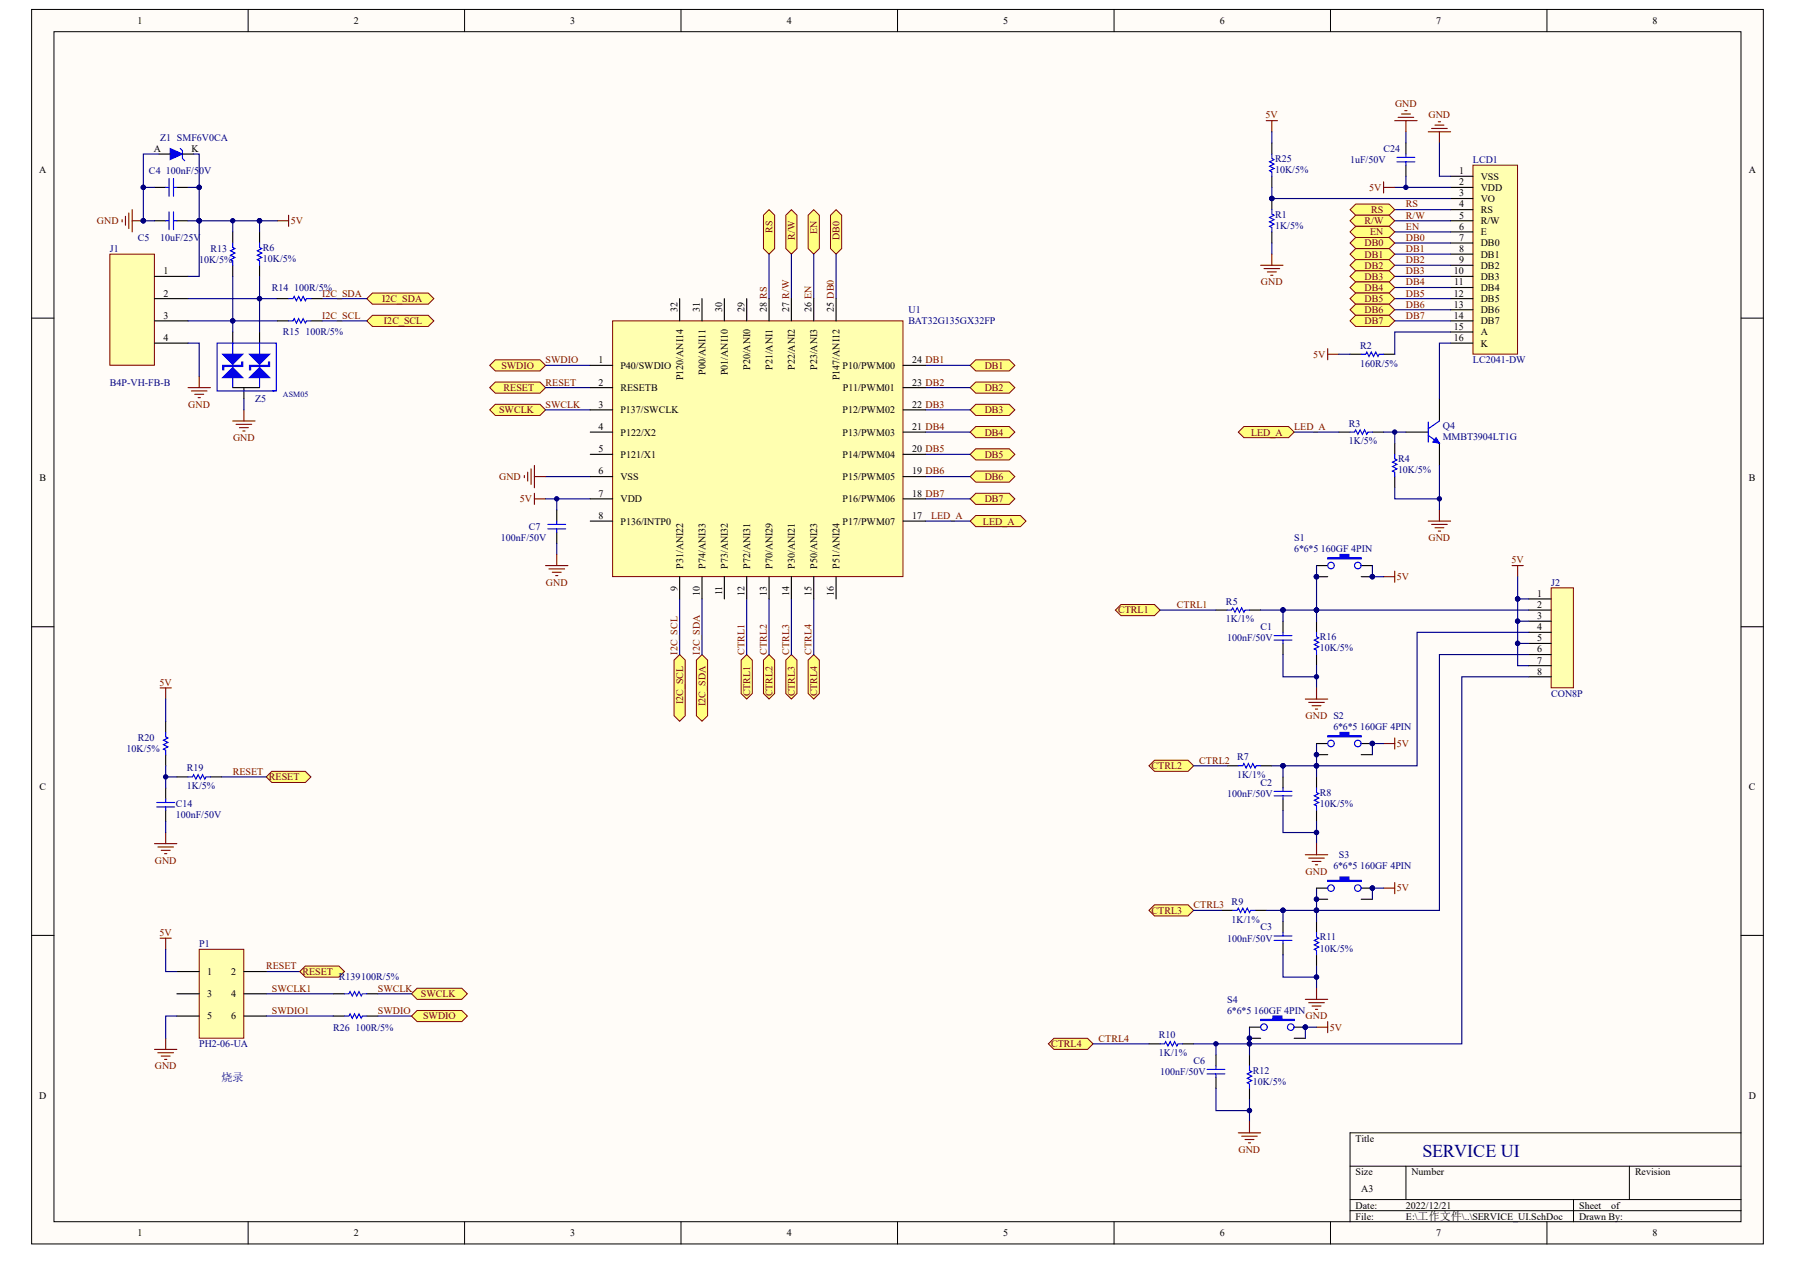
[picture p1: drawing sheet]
<svg xmlns="http://www.w3.org/2000/svg" width="288mm" height="202mm" viewBox="0 0 288 202" stroke-linecap="round" stroke-linejoin="round" font-family="sans-serif">
<defs><g id="words">
<text font-size="2.9" fill="#000080" x="227.8" y="185.1">SERVICE UI</text>
<text font-size="1.8" fill="#000080" x="35.5" y="173">烧录</text>
<g font-size="1.6">
<text x="22" y="3.8">1</text>
<text x="56.6" y="3.8">2</text>
<text x="91.3" y="3.8">3</text>
<text x="126" y="3.8">4</text>
<text x="160.6" y="3.8">5</text>
<text x="195.3" y="3.8">6</text>
<text x="229.9" y="3.8">7</text>
<text x="264.6" y="3.8">8</text>
<text x="6.3" y="27.6">A</text>
<text x="24.7" y="24.3">A</text>
<text x="30.6" y="24.3">K</text>
<text x="233.6" y="27.9">1</text>
<text x="233.6" y="29.6">2</text>
<text x="237.1" y="28.8">VSS</text>
<text x="280" y="27.6">A</text>
<text x="233.6" y="31.4">3</text>
<text x="233.6" y="33.2">4</text>
<text x="233.6" y="35">5</text>
<text x="237.1" y="30.5">VDD</text>
<text x="237.1" y="32.3">VO</text>
<text x="237.1" y="34.1">RS</text>
<text x="237.1" y="35.9">R/W</text>
<text x="233.6" y="36.8">6</text>
<text x="233.6" y="38.5">7</text>
<text x="233.6" y="40.3">8</text>
<text x="237.1" y="37.7">E</text>
<text x="237.1" y="39.4">DB0</text>
<text x="237.1" y="41.2">DB1</text>
<text x="26.2" y="43.9">1</text>
<text x="26.2" y="47.5">2</text>
<text x="232.8" y="43.9">10</text>
<text x="232.8" y="47.5">12</text>
<text x="232.8" y="45.7">11</text>
<text x="233.6" y="42.1">9</text>
<text x="237.1" y="43">DB2</text>
<text x="237.1" y="44.8">DB3</text>
<text x="237.1" y="46.5">DB4</text>
<text x="26.2" y="51">3</text>
<text x="108.5" y="49.9" transform="rotate(-90 108.5 49.9)">32</text>
<text x="112.1" y="49.9" transform="rotate(-90 112.1 49.9)">31</text>
<text x="115.6" y="49.9" transform="rotate(-90 115.6 49.9)">30</text>
<text x="119.2" y="49.9" transform="rotate(-90 119.2 49.9)">29</text>
<text x="122.8" y="49.9" transform="rotate(-90 122.8 49.9)">28 RS</text>
<text x="126.4" y="49.9" transform="rotate(-90 126.4 49.9)">27 R/W</text>
<text x="129.9" y="49.9" transform="rotate(-90 129.9 49.9)">26 EN</text>
<text x="133.5" y="49.9" transform="rotate(-90 133.5 49.9)">25 DB0</text>
<text x="232.8" y="49.2">13</text>
<text x="232.8" y="51">14</text>
<text x="232.8" y="52.8">15</text>
<text x="237.1" y="48.3">DB5</text>
<text x="237.1" y="50.1">DB6</text>
<text x="237.1" y="51.9">DB7</text>
<text x="237.1" y="53.7">A</text>
<text x="26.2" y="54.6">4</text>
<text x="95.8" y="58.1">1</text>
<text x="99.3" y="59">P40/SWDIO</text>
<text x="112.9" y="60" transform="rotate(-90 112.9 60)">P00/ANI11</text>
<text x="120.1" y="59.2" transform="rotate(-90 120.1 59.2)">P20/ANI0</text>
<text x="123.7" y="59.2" transform="rotate(-90 123.7 59.2)">P21/ANI1</text>
<text x="127.3" y="59.2" transform="rotate(-90 127.3 59.2)">P22/ANI2</text>
<text x="130.8" y="59.2" transform="rotate(-90 130.8 59.2)">P23/ANI3</text>
<text x="134.9" y="59">P10/PWM00</text>
<text x="146" y="58.1">24 DB1</text>
<text x="232.8" y="54.6">16</text>
<text x="237.1" y="55.5">K</text>
<text x="95.8" y="61.7">2</text>
<text x="95.8" y="65.3">3</text>
<text x="99.3" y="62.6">RESETB</text>
<text x="109.4" y="60.9" transform="rotate(-90 109.4 60.9)">P120/ANI14</text>
<text x="116.5" y="60.1" transform="rotate(-90 116.5 60.1)">P01/ANI10</text>
<text x="134.4" y="60.9" transform="rotate(-90 134.4 60.9)">P147/ANI12</text>
<text x="135" y="62.6">P11/PWM01</text>
<text x="146" y="65.3">22 DB3</text>
<text x="146" y="61.7">23 DB2</text>
<text x="95.8" y="68.8">4</text>
<text x="99.3" y="66.1">P137/SWCLK</text>
<text x="99.3" y="69.7">P122/X2</text>
<text x="134.9" y="69.7">P13/PWM03</text>
<text x="134.9" y="66.1">P12/PWM02</text>
<text x="146" y="68.8">21 DB4</text>
<text x="6.3" y="77">B</text>
<text x="95.8" y="72.4">5</text>
<text x="95.8" y="75.9">6</text>
<text x="99.3" y="73.3">P121/X1</text>
<text x="99.3" y="76.8">VSS</text>
<text x="134.9" y="76.8">P15/PWM05</text>
<text x="134.9" y="73.3">P14/PWM04</text>
<text x="146" y="75.9">19 DB6</text>
<text x="146" y="72.4">20 DB5</text>
<text x="280" y="77">B</text>
<text x="95.8" y="79.5">7</text>
<text x="95.8" y="83">8</text>
<text x="99.3" y="80.4">VDD</text>
<text x="99.3" y="84">P136/INTP0</text>
<text x="134.9" y="84">P17/PWM07</text>
<text x="134.9" y="80.4">P16/PWM06</text>
<text x="146" y="83">17</text>
<text x="146" y="79.5">18 DB7</text>
<text x="108.5" y="94.5" transform="rotate(-90 108.5 94.5)">9</text>
<text x="109.4" y="91.1" transform="rotate(-90 109.4 91.1)">P31/ANI22</text>
<text x="112.1" y="95.3" transform="rotate(-90 112.1 95.3)">10</text>
<text x="112.9" y="91.1" transform="rotate(-90 112.9 91.1)">P74/ANI33</text>
<text x="115.6" y="95.3" transform="rotate(-90 115.6 95.3)">11</text>
<text x="116.5" y="91.1" transform="rotate(-90 116.5 91.1)">P73/ANI32</text>
<text x="119.2" y="95.3" transform="rotate(-90 119.2 95.3)">12</text>
<text x="120.1" y="91.1" transform="rotate(-90 120.1 91.1)">P72/ANI31</text>
<text x="122.8" y="95.3" transform="rotate(-90 122.8 95.3)">13</text>
<text x="123.7" y="91.1" transform="rotate(-90 123.7 91.1)">P70/ANI29</text>
<text x="126.4" y="95.3" transform="rotate(-90 126.4 95.3)">14</text>
<text x="127.3" y="91.1" transform="rotate(-90 127.3 91.1)">P30/ANI21</text>
<text x="129.9" y="95.3" transform="rotate(-90 129.9 95.3)">15</text>
<text x="130.8" y="91.1" transform="rotate(-90 130.8 91.1)">P50/ANI23</text>
<text x="133.5" y="95.3" transform="rotate(-90 133.5 95.3)">16</text>
<text x="134.4" y="91.1" transform="rotate(-90 134.4 91.1)">P51/ANI24</text>
<text x="246.1" y="95.5">1</text>
<text x="246.1" y="97.3">2</text>
<text x="246.1" y="99.1">3</text>
<text x="246.1" y="100.9">4</text>
<text x="246.1" y="102.6">5</text>
<text x="246.1" y="104.4">6</text>
<text x="246.1" y="106.2">7</text>
<text x="246.1" y="108">8</text>
<text x="6.3" y="126.5">C</text>
<text x="280" y="126.5">C</text>
<text x="33.2" y="156">1</text>
<text x="33.2" y="159.6">3</text>
<text x="37" y="156">2</text>
<text x="37" y="159.6">4</text>
<text x="33.2" y="163.2">5</text>
<text x="37" y="163.2">6</text>
<text x="6.3" y="175.8">D</text>
<text x="280" y="175.8">D</text>
<text x="217" y="182.7">Title</text>
<text x="217" y="188.1">Size</text>
<text x="217.9" y="190.7">A3</text>
<text x="226" y="188.1">Number</text>
<text x="261.8" y="188.1">Revision</text>
<text x="22" y="197.9">1</text>
<text x="56.6" y="197.9">2</text>
<text x="91.3" y="197.9">3</text>
<text x="126" y="197.9">4</text>
<text x="160.6" y="197.9">5</text>
<text x="195.3" y="197.9">6</text>
<text x="217" y="193.4">Date:</text>
<text x="217" y="195.2">File:</text>
<text x="225.1" y="193.4">2022/12/21</text>
<text x="225.1" y="195.2">E:\工作文件\..\SERVICE_UI.SchDoc</text>
<text x="229.9" y="197.9">7</text>
<text x="252.8" y="193.4">Sheet</text>
<text x="252.8" y="195.2">Drawn By:</text>
<text x="258" y="193.4">of</text>
<text x="264.6" y="197.9">8</text>
</g>
<g font-size="1.6" fill="#800000">
<text x="223.3" y="17.2">GND</text>
<text x="202.6" y="19">5V</text>
<text x="228.7" y="19">GND</text>
<text x="15.5" y="35.9">GND</text>
<text x="46.6" y="35.9">5V</text>
<text x="218.5" y="35.9">R/W</text>
<text x="219.2" y="30.5">5V</text>
<text x="219.5" y="34.1">RS</text>
<text x="225.1" y="35">R/W</text>
<text x="225.1" y="33.2">RS</text>
<text x="123.7" y="37.3" transform="rotate(-90 123.7 37.3)">RS</text>
<text x="127.3" y="38.4" transform="rotate(-90 127.3 38.4)">R/W</text>
<text x="130.8" y="37.5" transform="rotate(-90 130.8 37.5)">EN</text>
<text x="134.4" y="38.4" transform="rotate(-90 134.4 38.4)">DB0</text>
<text x="218.5" y="39.4">DB0</text>
<text x="218.5" y="41.2">DB1</text>
<text x="219.4" y="37.7">EN</text>
<text x="225.1" y="40.3">DB1</text>
<text x="225.1" y="38.5">DB0</text>
<text x="225.1" y="36.8">EN</text>
<text x="51.6" y="47.5">I2C_SDA</text>
<text x="201.9" y="45.7">GND</text>
<text x="218.5" y="43">DB2</text>
<text x="218.5" y="44.8">DB3</text>
<text x="218.5" y="46.5">DB4</text>
<text x="225.1" y="47.5">DB5</text>
<text x="225.1" y="45.7">DB4</text>
<text x="225.1" y="43.9">DB3</text>
<text x="225.1" y="42.1">DB2</text>
<text x="51.6" y="51">I2C_SCL</text>
<text x="61.2" y="48.3">I2C_SDA</text>
<text x="61.5" y="51.9">I2C_SCL</text>
<text x="218.5" y="48.3">DB5</text>
<text x="218.5" y="50.1">DB6</text>
<text x="218.5" y="51.9">DB7</text>
<text x="225.1" y="51">DB7</text>
<text x="225.1" y="49.2">DB6</text>
<text x="80.3" y="59">SWDIO</text>
<text x="87.4" y="58.1">SWDIO</text>
<text x="157.6" y="59">DB1</text>
<text x="210.2" y="57.2">5V</text>
<text x="30.1" y="65.3">GND</text>
<text x="80.6" y="62.6">RESET</text>
<text x="87.4" y="61.7">RESET</text>
<text x="87.4" y="65.3">SWCLK</text>
<text x="157.6" y="62.6">DB2</text>
<text x="37.3" y="70.6">GND</text>
<text x="79.9" y="66.1">SWCLK</text>
<text x="157.6" y="66.1">DB3</text>
<text x="157.6" y="69.7">DB4</text>
<text x="200.3" y="69.7">LED_A</text>
<text x="207.2" y="68.8">LED_A</text>
<text x="79.9" y="76.8">GND</text>
<text x="157.6" y="73.3">DB5</text>
<text x="157.6" y="76.8">DB6</text>
<text x="83.2" y="80.4">5V</text>
<text x="149.1" y="83">LED_A</text>
<text x="157.4" y="84">LED_A</text>
<text x="157.6" y="80.4">DB7</text>
<text x="228.7" y="86.6">GND</text>
<text x="87.4" y="93.7">GND</text>
<text x="223.7" y="92.8">5V</text>
<text x="242" y="90.2">5V</text>
<text x="179" y="98.2">CTRL1</text>
<text x="188.4" y="97.3">CTRL1</text>
<text x="108.5" y="104.8" transform="rotate(-90 108.5 104.8)">I2C_SCL</text>
<text x="112.1" y="104.8" transform="rotate(-90 112.1 104.8)">I2C_SDA</text>
<text x="119.2" y="104.8" transform="rotate(-90 119.2 104.8)">CTRL1</text>
<text x="122.8" y="104.8" transform="rotate(-90 122.8 104.8)">CTRL2</text>
<text x="126.4" y="104.8" transform="rotate(-90 126.4 104.8)">CTRL3</text>
<text x="129.9" y="104.8" transform="rotate(-90 129.9 104.8)">CTRL4</text>
<text x="25.5" y="109.8">5V</text>
<text x="109.4" y="112.7" transform="rotate(-90 109.4 112.7)">I2C_SCL</text>
<text x="112.9" y="113" transform="rotate(-90 112.9 113)">I2C_SDA</text>
<text x="120.1" y="111.5" transform="rotate(-90 120.1 111.5)">CTRL1</text>
<text x="123.7" y="111.5" transform="rotate(-90 123.7 111.5)">CTRL2</text>
<text x="127.3" y="111.5" transform="rotate(-90 127.3 111.5)">CTRL3</text>
<text x="130.8" y="111.5" transform="rotate(-90 130.8 111.5)">CTRL4</text>
<text x="209" y="115.1">GND S2</text>
<text x="223.7" y="119.5">5V</text>
<text x="37.3" y="124">RESET</text>
<text x="43.1" y="124.9">RESET</text>
<text x="184.4" y="123.1">CTRL2</text>
<text x="192" y="122.2">CTRL2</text>
<text x="24.8" y="138.2">GND</text>
<text x="209" y="140">GND</text>
<text x="223.7" y="142.7">5V</text>
<text x="25.5" y="149.8">5V</text>
<text x="184.4" y="146.2">CTRL3</text>
<text x="191.1" y="145.4">CTRL3</text>
<text x="42.6" y="155.2">RESET</text>
<text x="43.5" y="158.7">SWCLK1</text>
<text x="48.4" y="156">RESET</text>
<text x="60.5" y="158.7">SWCLK</text>
<text x="67.4" y="159.6">SWCLK</text>
<text x="43.5" y="162.3">SWDIO1</text>
<text x="60.5" y="162.3">SWDIO</text>
<text x="67.7" y="163.2">SWDIO</text>
<text x="168.3" y="167.6">CTRL4</text>
<text x="175.9" y="166.7">CTRL4</text>
<text x="209" y="163.2">GND</text>
<text x="212.9" y="164.9">5V</text>
<text x="24.8" y="171.2">GND</text>
<text x="198.3" y="184.5">GND</text>
</g>
<g font-size="1.6" fill="#000080">
<text x="25.6" y="22.5">Z1 SMF6V0CA</text>
<text x="23.9" y="27.9">C4</text>
<text x="26.5" y="27.9">100nF/50V</text>
<text x="204.2" y="27.7">10K/5%</text>
<text x="204.2" y="25.9">R25</text>
<text x="216.2" y="26.1">1uF/50V</text>
<text x="221.5" y="24.3">C24</text>
<text x="235.8" y="26.1">LCD1</text>
<text x="204.2" y="34.8">R1</text>
<text x="17.6" y="40.3">J1</text>
<text x="22.1" y="38.5">C5</text>
<text x="25.6" y="38.5">10uF/25V</text>
<text x="33.7" y="40.3">R13</text>
<text x="42.1" y="41.9">10K/5%</text>
<text x="42.1" y="40.1">R6</text>
<text x="204.2" y="36.6">1K/5%</text>
<text x="31.9" y="42.1">10K/5%</text>
<text x="43.5" y="46.5">R14</text>
<text x="47.1" y="46.5">100R/5%</text>
<text x="45.3" y="53.7">R15</text>
<text x="48.9" y="53.7">100R/5%</text>
<text x="145.5" y="51.9">BAT32G135GX32FP</text>
<text x="145.5" y="50.1">U1</text>
<text x="217.8" y="58.7">160R/5%</text>
<text x="217.8" y="55.8">R2</text>
<text x="235.8" y="58.1">LC2041-DW</text>
<text x="17.6" y="61.7">B4P-VH-FB-B</text>
<text x="40.8" y="64.4">Z5</text>
<text x="216" y="71.1">1K/5%</text>
<text x="216" y="68.3">R3</text>
<text x="231" y="68.6">Q4</text>
<text x="231" y="70.4">MMBT3904LT1G</text>
<text x="223.8" y="75.8">10K/5%</text>
<text x="223.8" y="74">R4</text>
<text x="80.2" y="86.6">100nF/50V</text>
<text x="84.7" y="84.8">C7</text>
<text x="207.2" y="86.6">S1</text>
<text x="207.2" y="88.4">6*6*5 160GF 4PIN</text>
<text x="248.3" y="93.7">J2</text>
<text x="196.3" y="99.6">1K/1%</text>
<text x="196.3" y="96.8">R5</text>
<text x="201.8" y="100.9">C1</text>
<text x="196.5" y="102.6">100nF/50V</text>
<text x="211.3" y="104.2">10K/5%</text>
<text x="211.3" y="102.5">R16</text>
<text x="248.3" y="111.5">CON8P</text>
<text x="22.1" y="118.7">R20</text>
<text x="213.5" y="116.9">6*6*5 160GF 4PIN</text>
<text x="20.3" y="120.4">10K/5%</text>
<text x="29.9" y="123.5">R19</text>
<text x="198.1" y="124.5">1K/1%</text>
<text x="198.1" y="121.7">R7</text>
<text x="201.8" y="125.8">C2</text>
<text x="28.1" y="130.9">100nF/50V</text>
<text x="28.1" y="129.2">C14</text>
<text x="29.9" y="126.3">1K/5%</text>
<text x="196.5" y="127.5">100nF/50V</text>
<text x="211.3" y="129.2">10K/5%</text>
<text x="211.3" y="127.4">R8</text>
<text x="214.4" y="137.3">S3</text>
<text x="213.5" y="139.1">6*6*5 160GF 4PIN</text>
<text x="197.2" y="147.7">1K/1%</text>
<text x="197.2" y="144.8">R9</text>
<text x="201.8" y="148.9">C3</text>
<text x="31.9" y="151.6">P1</text>
<text x="196.5" y="150.7">100nF/50V</text>
<text x="211.3" y="152.3">10K/5%</text>
<text x="211.3" y="150.5">R11</text>
<text x="54.3" y="156.9">R139100R/5%</text>
<text x="196.5" y="160.5">S4</text>
<text x="31.9" y="167.6">PH2-06-UA</text>
<text x="53.4" y="164.9">R26</text>
<text x="56.9" y="164.9">100R/5%</text>
<text x="185.6" y="166.2">R10</text>
<text x="196.5" y="162.3">6*6*5 160GF 4PIN</text>
<text x="185.6" y="169">1K/1%</text>
<text x="185.7" y="172.1">100nF/50V</text>
<text x="191.1" y="170.3">C6</text>
<text x="200.6" y="173.7">10K/5%</text>
<text x="200.6" y="171.9">R12</text>
</g>
<text font-size="1.3" fill="#000080" x="45.3" y="63.5">ASM05</text>
</g></defs>
<g fill="#fffcf8" stroke="#000" stroke-width=".16">
<path d="M5.1 1.5h277.2v197.6h-277.2z"/>
<path d="M8.6 5.1h270.1v190.4h-270.1z"/>
</g>
<g fill="none" stroke="#000" stroke-width=".16">
<path d="M39.7 1.5v3.6M74.4 1.5v3.6M109 1.5v3.6M143.7 1.5v3.6M178.4 1.5v3.6M213 1.5v3.6M247.7 1.5v3.6M5.1 50.9h3.5M278.8 50.9h3.5M5.1 100.3h3.5M278.8 100.3h3.5M5.1 149.7h3.5"/>
<path d="M278.8 149.7h3.5M39.7 195.6v3.5M74.4 195.6v3.5M109 195.6v3.5M143.7 195.6v3.5M178.4 195.6v3.5M213 195.6v3.5M216.1 186.6h62.7M216.1 192h62.7M216.1 193.8h62.7M225.1 186.6v5.4M247.7 195.6v3.5"/>
<path d="M251.9 192v3.6M260.9 186.6v5.4M278.8 181.3h-62.7v14.3"/>
</g>
<path d="M235.8 26.4h7.2v30.3h-7.2z" fill="#ffffb0" stroke="#800000" stroke-width=".16"/>
<g fill="none" stroke="#000" stroke-width=".18">
<path d="M232.2 28.2h3.6M232.2 30h3.6M232.2 31.8h3.6M232.2 33.6h3.6M232.2 35.3h3.6M232.2 37.1h3.6M232.2 38.9h3.6M232.2 40.7h3.6M232.2 42.5h3.6M232.2 44.2h3.6M232.2 46h3.6M232.2 47.8h3.6"/>
<path d="M232.2 49.6h3.6M232.2 51.4h3.6M232.2 53.1h3.6M232.2 54.9h3.6"/>
</g>
<path d="M17.6 40.7h7.1v17.8h-7.1z" fill="#ffffb0" stroke="#800000" stroke-width=".16"/>
<path d="M24.7 44.2h5.4M24.7 47.8h5.4M24.7 51.4h5.4M24.7 54.9h5.4" fill="none" stroke="#000" stroke-width=".18"/>
<path d="M44.4 35.3h1.8M46.2 34.4v1.8M30.1 62h3.6M30.6 62.6h2.5M31.2 63.1h1.4M31.7 63.6h.4M31.9 60.3v1.7" fill="none" stroke="#800000" stroke-width=".18"/>
<path d="M30.1 54.9h1.8v5.4" fill="none" stroke="#000080" stroke-width=".18"/>
<g fill="#ffff80" stroke="#800000" stroke-width=".16">
<path d="M58.7 47.8l.9-.9h9l.9 .9-.9 .9h-9z" fill-rule="evenodd"/>
<path d="M58.7 51.4l.9-.9h9l.9 .9-.9 .8h-9z" fill-rule="evenodd"/>
</g>
<g fill="none" stroke="#800000" stroke-width=".18">
<path d="M202.7 19.3h1.8M203.6 19.3v1.8M223.3 19.3h3.6M223.8 18.8h2.5M224.4 18.2h1.4M224.9 17.7h.4M225.1 19.3v1.8M230.3 19.5h.3M221.5 29.1v1.8M221.5 30h1.8M228.7 21.1h3.5M229.2 20.6h2.5"/>
<path d="M229.7 20h1.5M230.5 21.1v1.8M201.8 42.5h3.6M202.4 43h2.5M202.9 43.5h1.4M203.4 44.1h.4M203.6 40.7v1.8M212.6 55.8v1.8M212.6 56.7h1.8M228.7 83.4h3.5M229.2 83.9h2.5M229.7 84.5h1.5"/>
<path d="M230.3 85h.3M230.5 81.6v1.8"/>
</g>
<g fill="none" stroke="#000080" stroke-width=".18">
<path d="M203.6 30v1.8h28.6M203.6 21.1v1.8M203.6 38.9v1.8M223.3 30h8.9M223.3 33.6h8.9M223.3 35.3h8.9M223.3 37.1h8.9M223.3 38.9h8.9M225.1 21.1v1.8M225.1 28.2v1.8M230.5 22.9v5.3h1.7M214.4 56.7h1.7"/>
<path d="M223.3 40.7h8.9M223.3 42.5h8.9M223.3 44.2h8.9M223.3 46h8.9M223.3 47.8h8.9M223.3 49.6h8.9M223.3 51.4h8.9M232.2 53.1h-8.9v3.6M207.2 69.2h7.2M221.5 69.2h3.6M223.3 78.1v1.7h7.2M223.3 69.2v1.7"/>
<path d="M230.5 74.5v7.1"/>
</g>
<g fill="none" stroke="#000" stroke-width=".18">
<path d="M203.6 22.9v1.8M203.6 28.2v1.8M203.6 31.8v1.8M203.6 37.1v1.8M225.1 22.9v1.8M225.1 26.4v1.8M216.1 56.7h1.8M221.5 56.7h1.8M214.4 69.2h1.7M219.7 69.2h1.8M223.3 70.9v1.8M223.3 76.3v1.8"/>
<path d="M225.1 69.2h3.6M230.5 63.8v3.6M230.5 70.9v3.6"/>
</g>
<path d="M203.6 24.7v.7l.4 .1-.7 .4 .7 .4-.7 .3 .7 .4-.7 .3 .3 .2v.7M203.6 33.6v.7l.4 .1-.7 .4 .7 .4-.7 .3 .7 .4-.7 .3 .3 .2v.7M223.7 25.2h2.8M223.7 25.9h2.8M225.1 24.7v.5M225.1 25.9v.5M217.9 56.7h.8l.1-.4 .4 .8 .3-.8 .4 .8 .4-.8 .3 .8 .2-.4h.7M216.1 69.2h.8l.1-.4 .4 .7 .4-.7 .3 .7 .4-.7 .3 .7 .2-.3h.7M223.3 72.7v.7l.4 .2-.8 .4 .8 .3-.8 .4 .8 .3-.8 .4 .4 .2v.7M228.7 69.7l1.8 1.2M228.7 67.6v3.2M230.5 67.4l-1.8 1.2" fill="none" stroke="#00f" stroke-width=".18"/>
<g fill="#000080" stroke="#000080" stroke-width=".16">
<circle cx="225.1" cy="30" r=".35"/>
<circle cx="203.6" cy="31.8" r=".35"/>
<circle cx="223.3" cy="69.1" r=".35"/>
<circle cx="230.5" cy="79.8" r=".35"/>
</g>
<path d="M229.9 70l.6 .9-1.1-.1z" fill="#00f" stroke="#00f" stroke-width=".16"/>
<g fill="#ffff80" stroke="#800000" stroke-width=".16">
<path d="M198.3 69.2l.9-.9h7.1l.9 .9-.9 .8h-7.1z" fill-rule="evenodd"/>
<path d="M216.1 33.6l.9-.9h5.4l.9 .9-.9 .8h-5.4z" fill-rule="evenodd"/>
<path d="M216.1 35.3l.9-.9h5.4l.9 .9-.9 .9h-5.4z" fill-rule="evenodd"/>
<path d="M216.1 37.1l.9-.9h5.4l.9 .9-.9 .9h-5.4z" fill-rule="evenodd"/>
<path d="M216.1 38.9l.9-.9h5.4l.9 .9-.9 .9h-5.4z" fill-rule="evenodd"/>
<path d="M216.1 40.7l.9-.9h5.4l.9 .9-.9 .9h-5.4z" fill-rule="evenodd"/>
<path d="M216.1 42.5l.9-.9h5.4l.9 .9-.9 .8h-5.4z" fill-rule="evenodd"/>
<path d="M216.1 44.2l.9-.9h5.4l.9 .9-.9 .9h-5.4z" fill-rule="evenodd"/>
<path d="M216.1 46l.9-.9h5.4l.9 .9-.9 .9h-5.4z" fill-rule="evenodd"/>
<path d="M216.1 47.8l.9-.9h5.4l.9 .9-.9 .9h-5.4z" fill-rule="evenodd"/>
<path d="M216.1 49.6l.9-.9h5.4l.9 .9-.9 .9h-5.4z" fill-rule="evenodd"/>
<path d="M216.1 51.4l.9-.9h5.4l.9 .9-.9 .8h-5.4z" fill-rule="evenodd"/>
</g>
<path d="M87.3 58.5h7.2" fill="none" stroke="#000080" stroke-width=".18"/>
<g fill="#ffff80" stroke="#800000" stroke-width=".16">
<path d="M78.4 58.5l.9-.9h7.2l.8 .9-.8 .9h-7.2z" fill-rule="evenodd"/>
<path d="M78.4 62l.9-.9h7.2l.8 .9-.8 .9h-7.2z" fill-rule="evenodd"/>
<path d="M78.4 65.6l.9-.9h7.2l.8 .9-.8 .9h-7.2z" fill-rule="evenodd"/>
</g>
<path d="M87.3 65.6h7.2M87.3 62h7.2M87.3 79.8h7.2M87.3 76.3h7.2" fill="none" stroke="#000080" stroke-width=".18"/>
<path d="M84 76.1v.4M84.5 75.6v1.4M85 75v2.5M85.6 74.5v3.6M85.6 78.9v1.8M85.6 79.8h1.7M85.6 76.3h1.7" fill="none" stroke="#800000" stroke-width=".18"/>
<g fill="#ffff80" stroke="#800000" stroke-width=".16">
<path d="M122.2 34.4l.9-.8 .9 .8v5.4l-.9 .9-.9-.9z" fill-rule="evenodd"/>
<path d="M125.8 34.4l.9-.8 .9 .8v5.4l-.9 .9-.9-.9z" fill-rule="evenodd"/>
<path d="M129.4 34.4l.9-.8 .9 .8v5.4l-.9 .9-.9-.9z" fill-rule="evenodd"/>
<path d="M133 34.4l.9-.8 .9 .8v5.4l-.9 .9-.9-.9z" fill-rule="evenodd"/>
<path d="M155.3 58.5l.9-.9h5.4l.9 .9-.9 .9h-5.4z" fill-rule="evenodd"/>
<path d="M155.3 62l.9-.9h5.4l.9 .9-.9 .9h-5.4z" fill-rule="evenodd"/>
<path d="M155.3 65.6l.9-.9h5.4l.9 .9-.9 .9h-5.4z" fill-rule="evenodd"/>
<path d="M155.3 69.2l.9-.9h5.4l.9 .9-.9 .8h-5.4z" fill-rule="evenodd"/>
<path d="M155.3 72.7l.9-.9h5.4l.9 .9-.9 .9h-5.4z" fill-rule="evenodd"/>
<path d="M155.3 76.3l.9-.9h5.4l.9 .9-.9 .9h-5.4z" fill-rule="evenodd"/>
<path d="M155.3 79.8l.9-.9h5.4l.9 .9-.9 .9h-5.4z" fill-rule="evenodd"/>
</g>
<path d="M123.1 40.7v7.1M126.7 40.7v7.1M130.3 40.7v7.1M133.9 40.7v7.1M148.2 58.5h7.1M148.2 79.8h7.1M148.2 76.3h7.1M148.2 72.7h7.1M148.2 69.2h7.1M148.2 65.6h7.1M148.2 62h7.1" fill="none" stroke="#000080" stroke-width=".18"/>
<path d="M155.3 83.4l.9-.9h7.2l.9 .9-.9 .9h-7.2z" fill-rule="evenodd" fill="#ffff80" stroke="#800000" stroke-width=".16"/>
<path d="M148.2 83.4h7.1" fill="none" stroke="#000080" stroke-width=".18"/>
<path d="M111.5 105.7l.9-.9 .9 .9v8.9l-.9 .8-.9-.8z" fill-rule="evenodd" fill="#ffff80" stroke="#800000" stroke-width=".16"/>
<path d="M112.4 95.9v8.9M201.8 97.6h3.6M205.4 104.8v3.5h5.4M210.8 106.5v3.6" fill="none" stroke="#000080" stroke-width=".18"/>
<path d="M242.1 90.5h1.8M243 90.5v1.8M209 111.9h3.6M209.5 112.4h2.5M210.1 113h1.4M210.6 113.5h.4M210.8 110.1v1.8" fill="none" stroke="#800000" stroke-width=".18"/>
<path d="M194.7 97.6h1.8M200 97.6h1.8M205.4 99.4v1.8M210.8 99.4v1.8M205.4 103v1.8M210.8 104.8v1.7" fill="none" stroke="#000" stroke-width=".18"/>
<path d="M196.5 97.6h.7l.2-.3 .3 .7 .4-.7 .3 .7 .4-.7 .4 .7 .1-.4h.7M204 101.7h2.8M204 102.4h2.8M205.4 101.2v.5M205.4 102.4v.6M210.8 101.2v.7l.3 .2-.7 .3 .7 .4-.7 .4 .7 .3-.7 .4 .4 .2v.7" fill="none" stroke="#00f" stroke-width=".18"/>
<g fill="#000080" stroke="#000080" stroke-width=".16">
<circle cx="210.8" cy="108.3" r=".35"/>
<circle cx="205.4" cy="97.6" r=".35"/>
</g>
<path d="M178.6 97.6l.9-.8h5.3l.9 .8-.9 .9h-5.3z" fill-rule="evenodd" fill="#ffff80" stroke="#800000" stroke-width=".16"/>
<path d="M196.5 122.6h1.8M201.8 122.6h1.8M205.4 124.3v1.8M205.4 127.9v1.8M210.8 124.3v1.8M210.8 129.7v1.8" fill="none" stroke="#000" stroke-width=".18"/>
<path d="M198.3 122.6h.7l.2-.4 .3 .7 .4-.7 .3 .7 .4-.7 .3 .7 .2-.3h.7M204 126.7h2.8M204 127.4h2.8M205.4 126.1v.6M205.4 127.4v.5M210.8 126.1v.7l.3 .2-.7 .4 .7 .3-.7 .4 .7 .3-.7 .4 .4 .2v.7" fill="none" stroke="#00f" stroke-width=".18"/>
<path d="M205.4 129.7v3.5h5.4v-1.7M210.8 133.2v1.8" fill="none" stroke="#000080" stroke-width=".18"/>
<circle cx="210.8" cy="133.2" r=".35" fill="#000080" stroke="#000080" stroke-width=".16"/>
<path d="M209 136.8h3.6M209.5 137.3h2.5M210.1 137.9h1.4M210.6 138.4h.4M210.8 135v1.8" fill="none" stroke="#800000" stroke-width=".18"/>
<path d="M183.9 122.6l.9-.9h5.4l.9 .9-.9 .9h-5.4z" fill-rule="evenodd" fill="#ffff80" stroke="#800000" stroke-width=".16"/>
<path d="M195.6 145.7h1.8M200.9 145.7h1.8M205.4 147.5v1.8M205.4 151v1.8M210.8 147.5v1.8M210.8 152.8v1.8" fill="none" stroke="#000" stroke-width=".18"/>
<path d="M197.4 145.7h.7l.2-.4 .3 .8 .4-.8 .3 .8 .4-.8 .3 .8 .2-.4h.7M204 149.8h2.8M204 150.5h2.8M205.4 149.3v.5M205.4 150.5v.5M210.8 149.3v.7l.3 .2-.7 .3 .7 .4-.7 .3 .7 .4-.7 .3 .4 .2v.7" fill="none" stroke="#00f" stroke-width=".18"/>
<path d="M205.4 152.8v3.6h5.4v-1.8M210.8 156.4v1.8" fill="none" stroke="#000080" stroke-width=".18"/>
<circle cx="210.8" cy="156.4" r=".35" fill="#000080" stroke="#000080" stroke-width=".16"/>
<path d="M209 159.9h3.6M210.8 158.2v1.7M209.5 160.5h2.5M210.1 161h1.4M210.6 161.5h.4" fill="none" stroke="#800000" stroke-width=".18"/>
<path d="M183.9 145.7l.9-.9h5.4l.9 .9-.9 .9h-5.4z" fill-rule="evenodd" fill="#ffff80" stroke="#800000" stroke-width=".16"/>
<path d="M183.9 167.1h1.8M189.3 167.1h1.8M194.7 168.8v1.8M194.7 172.4v1.8M200 168.8v1.8M200 174.2v1.8" fill="none" stroke="#000" stroke-width=".18"/>
<path d="M185.7 167.1h.8l.1-.4 .4 .7 .3-.7 .4 .7 .4-.7 .3 .7 .2-.3h.7M193.3 171.2h2.8M193.3 171.9h2.8M194.7 170.6v.6M194.7 171.9v.5M200 170.6v.7l.4 .2-.7 .4 .7 .3-.7 .4 .7 .3-.7 .4 .3 .2v.7" fill="none" stroke="#00f" stroke-width=".18"/>
<path d="M200 177.7v1.8" fill="none" stroke="#000080" stroke-width=".18"/>
<circle cx="200" cy="177.7" r=".35" fill="#000080" stroke="#000080" stroke-width=".16"/>
<path d="M200 179.5v1.8M198.3 181.3h3.5M198.8 181.8h2.5M199.3 182.4h1.5M199.9 182.9h.3" fill="none" stroke="#800000" stroke-width=".18"/>
<path d="M167.8 167.1l.9-.9h5.4l.9 .9-.9 .9h-5.4z" fill-rule="evenodd" fill="#ffff80" stroke="#800000" stroke-width=".16"/>
<path d="M205.4 145.7h5.4M194.7 174.2v3.5h5.3v-1.7M194.7 167.1v1.7M200 167.1v1.7" fill="none" stroke="#000080" stroke-width=".18"/>
<g fill="#000080" stroke="#000080" stroke-width=".16">
<circle cx="194.7" cy="167.1" r=".35"/>
<circle cx="200" cy="167.1" r=".35"/>
<circle cx="200" cy="177.7" r=".35"/>
<circle cx="205.4" cy="145.7" r=".35"/>
<circle cx="210.8" cy="145.7" r=".35"/>
</g>
<path d="M107.9 105.7l.9-.9 .9 .9v8.9l-.9 .8-.9-.8z" fill-rule="evenodd" fill="#ffff80" stroke="#800000" stroke-width=".16"/>
<path d="M108.8 95.9v8.9" fill="none" stroke="#000080" stroke-width=".18"/>
<g fill="#ffff80" stroke="#800000" stroke-width=".16">
<path d="M118.7 105.7l.8-.9 .9 .9v5.3l-.9 .9-.8-.9z" fill-rule="evenodd"/>
<path d="M122.2 105.7l.9-.9 .9 .9v5.3l-.9 .9-.9-.9z" fill-rule="evenodd"/>
<path d="M125.8 105.7l.9-.9 .9 .9v5.3l-.9 .9-.9-.9z" fill-rule="evenodd"/>
<path d="M129.4 105.7l.9-.9 .9 .9v5.3l-.9 .9-.9-.9z" fill-rule="evenodd"/>
</g>
<g fill="none" stroke="#000080" stroke-width=".18">
<path d="M24.7 30h-1.7v5.3h1.7M25.5 24.7h-2.5v5.3M30.1 30h1.8v14.2h-1.8M30.1 35.3h14.3M31 24.7h.9v5.3M37.3 35.3v1.8M41.6 35.3v1.8M30.1 47.8h14.3M30.1 51.4h14.3M37.3 44.2v8.9M41.6 44.2v8.9M51.6 47.8h7.1"/>
<path d="M51.6 51.4h7.1M39.1 63.8v1.8M89.1 79.8v1.8M89.1 87v1.7M119.5 95.9v8.9M123.1 95.9v8.9M126.7 95.9v8.9M130.3 95.9v8.9"/>
</g>
<g fill="none" stroke="#000" stroke-width=".18">
<path d="M24.7 35.3h1.8M24.7 30h1.8M25.5 24.7h1.7M28.3 35.3h1.8M28.3 30h1.8M29.2 24.7h1.8M37.3 37.1v1.8M41.6 37.1v1.8M37.3 42.5v1.7M37.3 53.1v1.8M41.6 42.5v1.7M41.6 53.1v1.8"/>
<path d="M44.4 47.8h1.8M44.4 51.4h1.8M49.8 47.8h1.8M49.8 51.4h1.8M37.3 62h4.3M39.1 62v1.8M89.1 81.6v1.8M89.1 85.2v1.8"/>
</g>
<g fill="none" stroke="#00f" stroke-width=".18">
<path d="M26.5 35.3h.6M26.5 30h.6M27.1 28.6v2.8M27.1 33.9v2.9M27.8 28.6v2.8M27.8 33.9v2.9M27.8 35.3h.5M27.8 30h.5M28.9 23.8l.3 .3v1.3l.4 .3M37.3 38.9v.7l.3 .2-.7 .3 .7 .4-.7 .4 .7 .3-.7 .4 .4 .1v.8M41.6 38.9v.7l.3 .2-.7 .3 .7 .4-.7 .4 .7 .3-.7 .4 .4 .1v.8M37.3 54.9v7.1"/>
<path d="M41.6 54.9v7.1M46.2 47.8h.7l.2-.4 .4 .8 .3-.8 .4 .8 .3-.8 .4 .8 .2-.4h.7M46.2 51.4h.7l.2-.4 .4 .7 .3-.7 .4 .7 .3-.7 .4 .7 .2-.3h.7M43.7 62.6h.5v-7.7h-9.4v7.7h9.1M87.7 83.9h2.9M87.7 84.6h2.9M89.1 83.4v.5M89.1 84.6v.6"/>
</g>
<g fill="#000080" stroke="#000080" stroke-width=".16">
<circle cx="37.3" cy="35.3" r=".35"/>
<circle cx="41.5" cy="47.8" r=".35"/>
<circle cx="37.3" cy="51.3" r=".35"/>
<circle cx="22.9" cy="35.3" r=".35"/>
<circle cx="31.9" cy="35.3" r=".35"/>
<circle cx="31.9" cy="30" r=".35"/>
<circle cx="41.5" cy="35.3" r=".35"/>
<circle cx="89.1" cy="79.8" r=".35"/>
<circle cx="22.9" cy="30" r=".35"/>
</g>
<g fill="#00f" stroke="#00f" stroke-width=".18">
<path d="M35.7 60.4l1.6-1.6 1.6 1.6z"/>
<path d="M39.9 60.4l1.7-1.6 1.6 1.6z"/>
<path d="M35.7 56.7h3.2l-1.6 1.6z"/>
<path d="M39.9 56.7h3.3l-1.6 1.6z"/>
<path d="M35.7 58.5h3v-.6h.2v.8h-3.1v.5h-.1z" fill-rule="evenodd"/>
<path d="M39.9 58.5h3.1v-.6h.2v.8h-3.1v.5h-.2z" fill-rule="evenodd"/>
</g>
<g fill="none" stroke="#800000" stroke-width=".18">
<path d="M19.6 35.2v.3M20.1 34.6v1.4M20.6 34.1v2.5M21.2 33.6v3.5M21.2 35.3h1.8M37.3 67.4h3.5M37.8 67.9h2.5M38.3 68.4h1.5M38.9 69h.3M39.1 65.6v1.8M87.3 90.5h3.6M87.9 91.1h2.5"/>
<path d="M88.4 91.6h1.5M89 92.1h.3M89.1 88.7v1.8"/>
</g>
<path d="M27.2 23.8l2 .9-2 .8z" fill="#00f" stroke="#00f" stroke-width=".16"/>
<path d="M248.3 94.1h3.6v16h-3.6z" fill="#ffffb0" stroke="#800000" stroke-width=".16"/>
<path d="M244.8 95.9h3.5M244.8 97.6h3.5M244.8 99.4h3.5M244.8 101.2h3.5M244.8 103h3.5M244.8 104.8h3.5M244.8 106.5h3.5M244.8 108.3h3.5" fill="none" stroke="#000" stroke-width=".18"/>
<g fill="none" stroke="#000080" stroke-width=".18">
<path d="M185.7 97.6h9M210.8 97.6v1.8M243 95.9v3.5h1.8M243 99.4v3.6h1.8M243 92.3v3.6M243 95.9h1.8M244.8 97.6h-39.4v1.8M243 103v3.5h1.8M244.8 101.2h-17.9v21.4h-16.1M244.8 104.8h-14.3v40.9h-19.7v1.8M244.8 108.3h-10.8v58.8h-42.9M191.1 122.6h5.4"/>
<path d="M203.6 122.6h7.2M205.4 122.6v1.7M210.8 122.6v1.7M42.6 155.5h5.4M191.1 145.7h4.5M202.7 145.7h2.7v1.8M175 167.1h8.9"/>
</g>
<g fill="#000080" stroke="#000080" stroke-width=".16">
<circle cx="210.8" cy="97.6" r=".35"/>
<circle cx="243" cy="95.9" r=".35"/>
<circle cx="243" cy="99.4" r=".35"/>
<circle cx="243" cy="103" r=".35"/>
<circle cx="210.8" cy="122.6" r=".35"/>
<circle cx="210.8" cy="145.7" r=".35"/>
<circle cx="205.4" cy="97.6" r=".35"/>
<circle cx="205.4" cy="122.6" r=".35"/>
<circle cx="205.4" cy="145.7" r=".35"/>
</g>
<path d="M24.7 168h3.6M25.3 168.5h2.5M25.8 169h1.4M26.3 169.6h.4M26.5 166.2v1.8" fill="none" stroke="#800000" stroke-width=".18"/>
<path d="M48 155.5l.9-.9h5.4l.8 .9-.8 .9h-5.4z" fill-rule="evenodd" fill="#ffff80" stroke="#800000" stroke-width=".16"/>
<path d="M25.6 150.2h1.8M26.5 150.2v1.7" fill="none" stroke="#800000" stroke-width=".18"/>
<path d="M65.9 159.1l.9-.9h7.1l.9 .9-.9 .8h-7.1z" fill-rule="evenodd" fill="#ffff80" stroke="#800000" stroke-width=".16"/>
<path d="M53.4 159.1h1.7M58.7 159.1h1.8M53.4 162.6h1.7M58.7 162.6h1.8" fill="none" stroke="#000" stroke-width=".18"/>
<path d="M55.1 159.1h.8l.1-.4 .4 .7 .4-.7 .3 .7 .4-.7 .3 .7 .2-.3h.7M55.1 162.6h.8l.1-.3 .4 .7 .4-.7 .3 .7 .4-.7 .3 .7 .2-.4h.7" fill="none" stroke="#00f" stroke-width=".18"/>
<path d="M60.5 159.1h5.4M60.5 162.6h5.4" fill="none" stroke="#000080" stroke-width=".18"/>
<path d="M65.9 162.6l.9-.9h7.1l.9 .9-.9 .9h-7.1z" fill-rule="evenodd" fill="#ffff80" stroke="#800000" stroke-width=".16"/>
<path d="M42.6 159.1h10.8M42.6 162.6h10.8" fill="none" stroke="#000080" stroke-width=".18"/>
<path d="M31.9 151.9h7.1v14.3h-7.1z" fill="#ffffb0" stroke="#800000" stroke-width=".16"/>
<path d="M26.5 115.4v1.8M26.5 120.8v1.8M26.5 126.1v1.8M26.5 129.7v1.8M28.3 155.5h3.6M28.3 159.1h3.6M39.1 155.5h3.5M39.1 159.1h3.5M28.3 162.6h3.6M39.1 162.6h3.5" fill="none" stroke="#000" stroke-width=".18"/>
<path d="M26.5 111.9v3.5M26.5 122.6v3.5M26.5 151.9v3.6h1.8M28.3 162.6h-1.8v3.6" fill="none" stroke="#000080" stroke-width=".18"/>
<path d="M26.5 117.2v.7l.4 .2-.7 .4 .7 .3-.7 .4 .7 .3-.7 .4 .3 .2v.7M25.1 128.4h2.9M25.1 129.2h2.9M26.5 127.9v.5M26.5 129.2v.5" fill="none" stroke="#00f" stroke-width=".18"/>
<path d="M25.6 110.1h1.8M26.5 110.1v1.8" fill="none" stroke="#800000" stroke-width=".18"/>
<path d="M42.6 124.3l.9-.8h5.4l.9 .8-.9 .9h-5.4z" fill-rule="evenodd" fill="#ffff80" stroke="#800000" stroke-width=".16"/>
<path d="M24.7 135h3.6M25.3 135.6h2.5M25.8 136.1h1.4M26.3 136.6h.4M26.5 133.2v1.8" fill="none" stroke="#800000" stroke-width=".18"/>
<path d="M232.2 54.9h-1.7v8.9M26.5 131.5v1.7M26.5 124.3h1.8M35.5 124.3h7.1" fill="none" stroke="#000080" stroke-width=".18"/>
<circle cx="26.5" cy="124.3" r=".35" fill="#000080" stroke="#000080" stroke-width=".16"/>
<path d="M28.3 124.3h1.8M33.7 124.3h1.8" fill="none" stroke="#000" stroke-width=".18"/>
<path d="M30.1 124.3h.7l.2-.3 .4 .7 .3-.7 .4 .7 .3-.7 .4 .7 .2-.4h.7" fill="none" stroke="#00f" stroke-width=".18"/>
<path d="M98.1 51.4h46.5v40.9h-46.5z" fill="#ffffb0" stroke="#800000" stroke-width=".16"/>
<g fill="none" stroke="#000" stroke-width=".18">
<path d="M94.5 58.5h3.6M108.8 47.8v3.6M112.4 47.8v3.6M116 47.8v3.6M119.5 47.8v3.6M123.1 47.8v3.6M126.7 47.8v3.6M130.3 47.8v3.6M133.9 47.8v3.6M144.6 58.5h3.6M94.5 62h3.6M94.5 65.6h3.6"/>
<path d="M94.5 69.2h3.6M94.5 72.7h3.6M94.5 76.3h3.6M94.5 79.8h3.6M144.6 62h3.6M144.6 65.6h3.6M144.6 69.2h3.6M144.6 72.7h3.6M144.6 76.3h3.6M144.6 79.8h3.6M94.5 83.4h3.6M108.8 92.3v3.6"/>
<path d="M112.4 92.3v3.6M116 92.3v3.6M119.5 92.3v3.6M123.1 92.3v3.6M126.7 92.3v3.6M130.3 92.3v3.6M133.9 92.3v3.6M144.6 83.4h3.6M210.8 90.5h1.8M210.8 92.3h1.8M217.9 90.5h1.8M217.9 92.3h1.8"/>
<path d="M210.8 119h1.8M217.9 119h1.8M210.8 120.8h1.8M217.9 120.8h1.8M210.8 142.1h1.8M210.8 143.9h1.8M217.9 142.1h1.8M217.9 143.9h1.8M200 164.4h1.8M200 166.2h1.8M207.2 164.4h1.8M207.2 166.2h1.8"/>
</g>
<path d="M210.8 90.5v7.1M219.7 90.5v1.8h1.8M210.8 119v3.6M221.5 119h-1.8v1.8M210.8 142.1v3.6M221.5 142.1h-1.8v1.8M200 164.4v2.7M210.8 164.4h-1.8v1.8" fill="none" stroke="#000080" stroke-width=".18"/>
<g fill="#000080" stroke="#000080" stroke-width=".16">
<circle cx="210.8" cy="122.6" r=".35"/>
<circle cx="210.8" cy="92.3" r=".35"/>
<circle cx="210.8" cy="97.6" r=".35"/>
<circle cx="210.8" cy="145.7" r=".35"/>
<circle cx="200" cy="167.1" r=".35"/>
<circle cx="209" cy="164.4" r=".35"/>
<circle cx="200" cy="166.2" r=".35"/>
<circle cx="219.7" cy="142.1" r=".35"/>
<circle cx="210.8" cy="143.9" r=".35"/>
<circle cx="219.7" cy="119" r=".35"/>
<circle cx="210.8" cy="120.8" r=".35"/>
<circle cx="219.7" cy="92.3" r=".35"/>
</g>
<path d="M221.5 92.3h1.8M223.3 91.4v1.8M221.5 119h1.8M223.3 118.1v1.8M221.5 142.1h1.8M223.3 141.3v1.7M210.8 164.4h1.8M212.6 163.5v1.8" fill="none" stroke="#800000" stroke-width=".18"/>
<g fill="#00f" stroke="#00f" stroke-width=".18">
<path d="M201.8 163.2h2v-.6h1.4v.6h2v.1h-5.4z" fill-rule="evenodd"/>
<path d="M212.6 140.9h1.9v-.5h1.5v.5h1.9v.2h-5.3z" fill-rule="evenodd"/>
<path d="M212.6 117.8h1.9v-.6h1.5v.6h1.9v.1h-5.3z" fill-rule="evenodd"/>
<path d="M212.6 89.3h1.9v-.6h1.5v.6h1.9v.2h-5.3z" fill-rule="evenodd"/>
</g>
<g fill="none" stroke="#00f" stroke-width=".18">
<circle cx="213.1" cy="90.5" r=".53"/>
<circle cx="217.4" cy="90.5" r=".53"/>
<circle cx="213.1" cy="119" r=".53"/>
<circle cx="217.4" cy="119" r=".53"/>
<circle cx="213.1" cy="142.1" r=".53"/>
<circle cx="217.4" cy="142.1" r=".53"/>
<circle cx="202.4" cy="164.4" r=".53"/>
<circle cx="206.7" cy="164.4" r=".53"/>
</g>
<use href="#words"/>
</svg>
